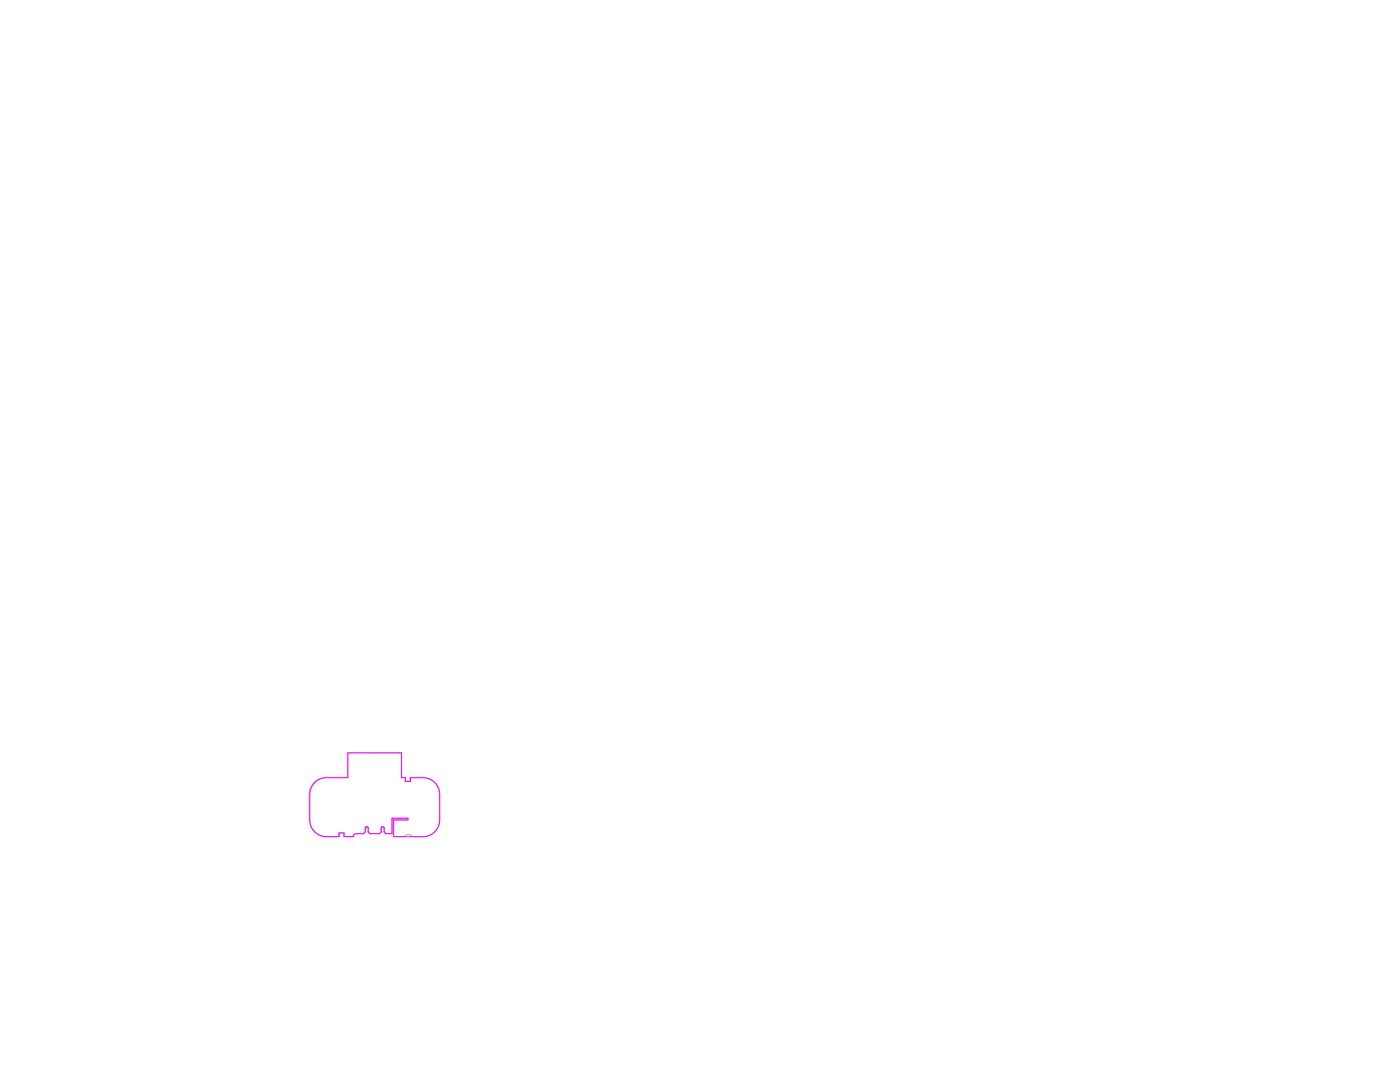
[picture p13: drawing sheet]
<svg xmlns="http://www.w3.org/2000/svg" width="269mm" height="206mm" viewBox="0 0 269 206" stroke-linecap="round" stroke-linejoin="round" font-family="sans-serif">
<path d="M60.3 150.2l.7-.5 1.2-.4h4.5v-4.8h10.4v4.8h.7v.7h.9v-.7l2.4-.1a3.3 3.3 0 0 1 3.3 3.3v4.9a3.2 3.2 0 0 1-3.3 3.2h-2a.82 .82 0 0 0-1.4 0h-2.1v-3.1l2.6-.1v-.3h-2.9l-.1 3h-1.2l-.3-.4v-.7a.26 .26 0 0 0-.3-.3 .26 .26 0 0 0-.2 .3v.7l-.4 .4h-1.8l-.4-.4v-.7a.26 .26 0 0 0-.2-.3 .26 .26 0 0 0-.3 .3v.7l-.3 .4h-1.4a.72 .72 0 0 0-.6 .5h-1.8v-.7h-.9l-.1 .7h-2.4a3.2 3.2 0 0 1-3.2-3.2v-5.3l.2-.8z" fill="none" stroke="#c0c0c0" stroke-width=".19"/>
<path d="M62.7 160.7a3.2 3.2 0 0 1-3.2-3.3v-4.9a3.2 3.2 0 0 1 3.2-3.2h4.1v-4.7h10.3v4.7h.8v.7h.9v-.7a5.7 5.7 0 0 1 4.2 .6 3.2 3.2 0 0 1 1.4 2.6v4.9a3.2 3.2 0 0 1-3.2 3.3M62.7 160.6h2.4v-.7h1v.7h1.7M81.2 160.6h-5.6v-3.2h2.7v-.3h-3v3h-1.2l-.3-.4v-.7a.29 .29 0 0 0-.3-.3 .29 .29 0 0 0-.3 .3v.7l-.3 .4h-1.9l-.3-.4v-.7a.29 .29 0 0 0-.3-.3 .29 .29 0 0 0-.3 .3v.7l-.3 .4h-1.3a.64 .64 0 0 0-.7 .5" fill="none" stroke="#f0f" stroke-width=".19"/>
</svg>
